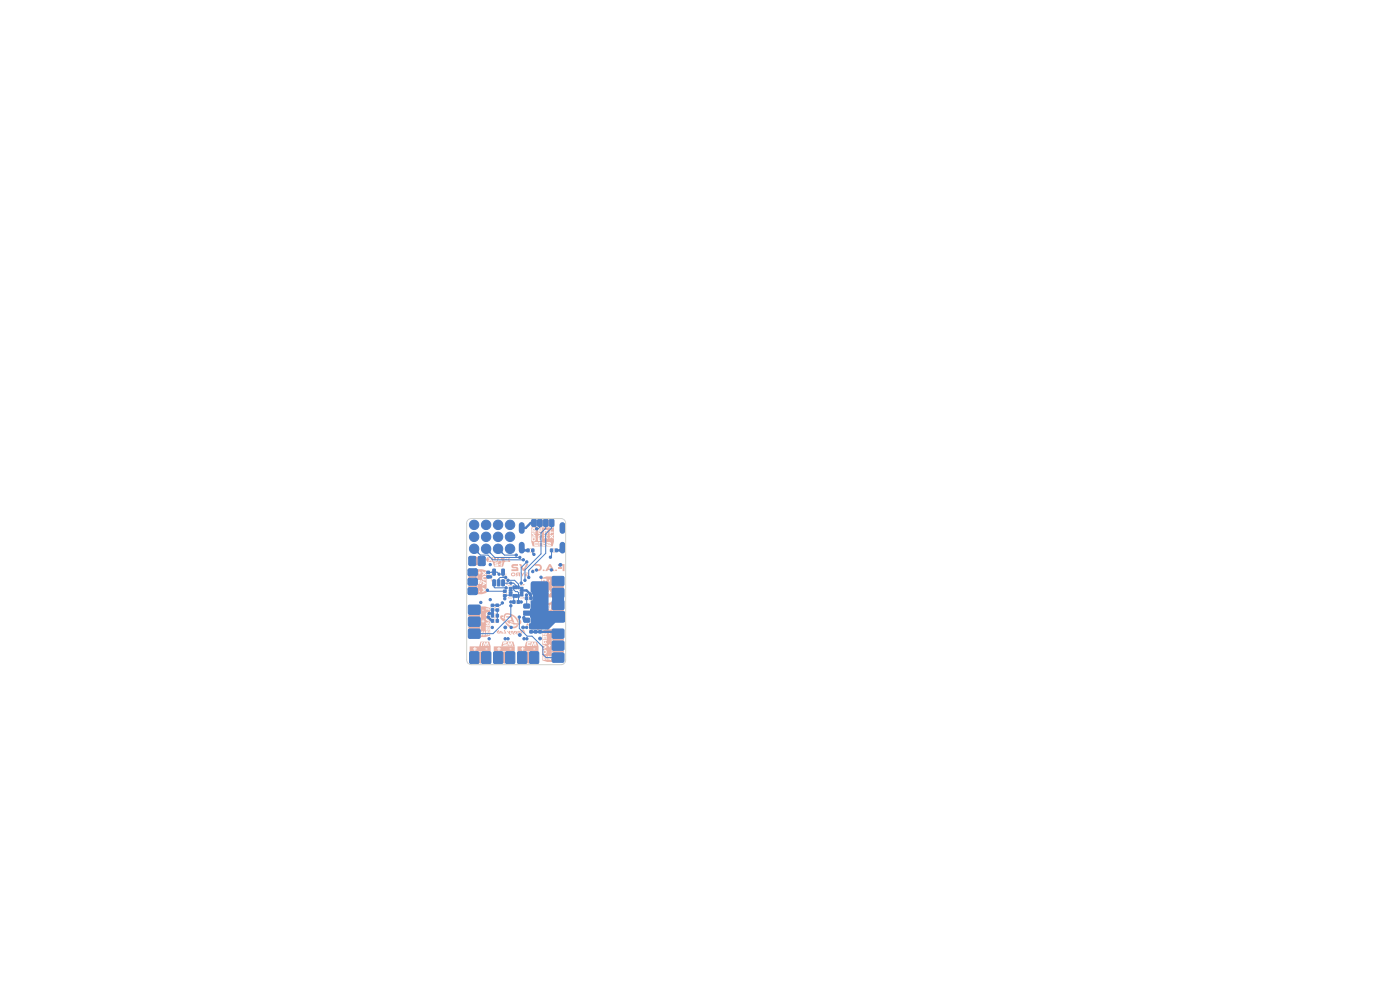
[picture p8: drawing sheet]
<svg xmlns="http://www.w3.org/2000/svg" width="297mm" height="210mm" viewBox="0 0 297 210" stroke-linecap="round" stroke-linejoin="round" font-family="sans-serif">
<g fill="#e8b2a7">
<path d="M101.7 138.3l.2-.1 .2 .2v2.1a.25 .25 0 0 1-.2 .3 .25 .25 0 0 1-.3-.3z"/>
<path d="M106.7 138.3l.3-.1 .2 .2v2.1a.25 .25 0 0 1-.2 .3 .25 .25 0 0 1-.3-.3z"/>
<path d="M111.8 138.3l.3-.1 .2 .2v2.1a.25 .25 0 0 1-.3 .3 .25 .25 0 0 1-.2-.3z"/>
<path d="M115.1 133.8l1-.3h1v6.9a2.83 2.83 0 0 1-2-.4v-.8l.2 .8 .3-.1 .1-.5 .1 .6h.2v-.6h.2v.6h.2v-.7l.2 .7h.3l.1-.2v-.7h-.2l-.1 .7-.1-.5-.2-.2-.2 .3h-.2v-.2h-.4l-.2 .6v-.6h-.3l.1-1a.46 .46 0 0 0 .3 .5 .46 .46 0 0 0 .6-.3 .46 .46 0 0 0-.3-.5l-.4-.1-.3 .4v-1.3l.6 .3-.5 .3v.3l.8-.5v-.2l-.5-.2h.7v.2h.3v.2h.1v-.2h.3v-.2h-.3v-.2h-.1v.2h-1l-.3-.2-.1 .2 .1-.6a.3 .3 0 0 0 .2 .3 .3 .3 0 0 0 .3-.1l.3 .2-.2-.7h-.2l-.1 .4-.1-.4h.6v-.2h-.8l-.1 .5v-.7h.6v-.4h-.2l-.1 .4v-.5h.4v.5h.2v-.7h-.8l-.1 .7v-1.4l.1 .6h.2v-.7l.1 .5 .2 .2 .3-.3h.7v-.3h-.2v.3h-.5v-.6h-.2l-.1 .7-.1-.6-.3-.1-.2 .3z"/>
<path d="M117.2 138h2.2a.26 .26 0 0 1 .3 .2 .26 .26 0 0 1-.3 .3h-2.1l-.2-.2z"/>
<path d="M109.8 137.1h1.5l.1-.3h.3l.2 .2h.9l.2-.5 .1 .5h.2l.2-.5 .1 .5h.2l-.2-.8-.2 .1-.2 .5-.1-.6h-.3l-.2 .8v-.2h-.7l.7-.1v-.2h-.6l.6-.1v-.2h-.7l-.2 .6h-.3l.2-.7h2.2a2.83 2.83 0 0 1 .4 2.1h-4.4v-.6h.7v.1h.3v.4h.2v-.3h2.5v-.2h-.3v.2h-2.2l.3-.1v-.1h-.3v-.4h-.2v.4h-1z"/>
<path d="M99.6 137.1h2l.2-.6h.2v.5h.7l.1-.5 .2 .5h.2l.2-.5 .1 .5h.2l-.3-.8-.2 .1-.1 .5-.2-.6h-.2l-.2 .8h-.2v-.5l.1-.1v-.2l-.6 .3 .1-.4h1.8a2.83 2.83 0 0 1 .4 2.1h-4.5v-.7h.7v.2h.3v.3h.2v-.2h2.6v-.2h-.4v.2h-2.2l.3-.1v-.2h-.3v-.3h-.2v.3h-1z"/>
<path d="M104.8 137.1h4.4v1.1h-4.4v-.7h.7v.2h.3v.3h.2v-.2h2.5v-.2h-.4v.2h-2.1l.3-.1v-.2h-.3v-.3h-.2v.3h-1z"/>
<path d="M106.6 136.1h2.3l.3 1h-2.9l.2-.7 .8 .3-.6 .1v.2h1.1l.1-.5 .2 .5h.2l.2-.5 .1 .5h.2l-.2-.8h-.2l-.2 .6-.2-.6h-.2l-.3 .8-.1-.4-.5-.1 .6-.1v-.2h-.6l-.4 .2z"/>
<path d="M117.2 135.5l2.2-.1a.26 .26 0 0 1 .3 .3 .26 .26 0 0 1-.3 .2h-2.1l-.1-.1z"/>
<path d="M102 128.6a2.83 2.83 0 0 1 2 .5v5.6a2.83 2.83 0 0 1-2 .5v-1l.1 .6h.2v-.7l.3 .7 .2-.1 .1-.6h.2v.6h.2v-.6l.2 .6h.3l.1-.2v-.6h-.2l-.1 .6-.2-.6-.3 .2-.4-.2-.1 .7-.2-.7h-.2l-.2 .3v-.4h1.9v-.8h-.2v.5h-.4h.3v-.5h-.2v.5h-.1v-.5h-.2v.8h-1.1v-1.6h1.1l.2 .4h.2v-.4h.1l.1 .4h-.6v.3h.8v-.6a.3 .3 0 0 0-.2-.3 .3 .3 0 0 0-.4 .2l-.2-.2v.2h-1.1v-.5l.4 .1v.3h.2v-.3h.2v-.1h-.2v-.3h-.2v.3h-.4v-.3h1.1l.8 .5v-.2l-.6-.3 .6-.3v-.2a2.17 2.17 0 0 1-1.9 .5v-1.1h1.1a.45 .45 0 0 0 .5 .4 .45 .45 0 0 0 .4-.6 .45 .45 0 0 0-.7-.2l-.2 .4h-1.1v-.7h.5v-.3h-.1v.3h-.4v-.3h1.6l.1 .2h.2l-.1-.3-.2-.1h-.5v.2h-1.1z"/>
<path d="M107.5 133.8h.2l.3 .4v-.4h.2v.6l.2 .2a.39 .39 0 0 1-.5-.4z"/>
<path d="M109.1 133.9a.65 .65 0 0 1 .8 .7h-.2l-.2-.3h-.3l-.2-.3 .5 .2-.1-.2h-.4z"/>
<path d="M108.3 133.9a.62 .62 0 0 1 .8 .7h-.2l-.1-.3h-.4l-.1-.3h.2l.1 .2 .1-.1-.1-.1h-.3z"/>
<path d="M106.1 133.9h.4l.1 .1h-.3l.3 .1a.16 .16 0 0 1 .2 .2 .16 .16 0 0 1-.3 .1v-.2h-.1v.2h-.2z"/>
<path d="M105.6 133.7h.2l.3 .7h-.4l-.3-.2v-.1h.2l.2 .1-.1-.2-.3 .1v-.2l.3-.1z"/>
<path d="M109.8 133.9a.33 .33 0 0 1 .5 0 .33 .33 0 0 1-.1 .5l-.4-.2v-.1h.2l.2 .1-.1-.2-.3 .1z"/>
<path d="M106.9 133.7a.48 .48 0 0 1 .5 .6v.1h-.6v-.2h.3z"/>
<path d="M110.6 133.7h.2a.52 .52 0 0 1 .6 .5l.1 .2h-.3l-.1-.3h-.2l-.1-.1 .3-.1-.1-.1h-.3z"/>
<path d="M110.3 133.7h.2l.3 .7h-.2z"/>
<path d="M112.3 133.4h.1l-.1 .3z"/>
<path d="M113 133.4h.1v.3z"/>
<path d="M113.2 133.4h.1v.3z"/>
<path d="M113.9 133.4h.1v.3z"/>
<path d="M114.2 133.4h.1l-.1 .3z"/>
<path d="M114.9 133.4h.1v.3z"/>
<path d="M99.5 132.9h2.1a.26 .26 0 0 1 .3 .3 .26 .26 0 0 1-.3 .2h-2.1l-.2-.2z"/>
<path d="M107.2 131.8v-.1a2.21 2.21 0 0 0 2.2 1.1l.3-.2a.19 .19 0 0 1 .3 .1 .19 .19 0 0 1-.2 .2l-.1 .2a1.71 1.71 0 0 1-2.5-1.3z"/>
<path d="M111.9 132.2l.3 .5-.6-.1z"/>
<path d="M108.9 132.5l.4 .1h-.4z"/>
<path d="M107.5 131.7h.8l-.1 .3 .5 .1a1.4 1.4 0 0 0 1.5-.1l-.4-.8a.73 .73 0 0 1 .8 .8 .73 .73 0 0 1-1.1 .5l-1.3-.4-.1 .1a.46 .46 0 0 1-.6-.4z"/>
<path d="M112.4 132.4h2.6v-1h.1v1.1z"/>
<path d="M104.8 132.1h.4z"/>
<path d="M107.4 130.7h.7a.56 .56 0 0 1 .6 .1 .56 .56 0 0 1 .2 .6l.1 .4a.19 .19 0 0 1 .1 .3 .19 .19 0 0 1-.3 0l-.2-.3-.8-.2 .3-.1a.26 .26 0 0 0 .4-.1 .26 .26 0 0 0-.2-.3l-.9-.1z"/>
<path d="M107.1 130.2a2.28 2.28 0 0 1 2.9 1.9h-.2a2.24 2.24 0 0 0-2.5-1.6l-.2 .7h-.1a.62 .62 0 0 1 .1-1z"/>
<path d="M106.2 130.6l.2-.1a.27 .27 0 0 1 .4 .2 .27 .27 0 0 1-.3 .3l.4 .2a.26 .26 0 0 1 .4 .1 .26 .26 0 0 1-.2 .4l-.1 .1a.99 .99 0 0 1-.9-1z"/>
<path d="M115.8 128.1l1.3-.4v3.8l-1.3-.4v-1.4l.8 .1-.6 .3v.2l.6 .2-.6 .2v.2l1-.3-.1-.2-.6-.2 .6-.2v-.3l-.9-.3v.3h-.2v-1.1h.2v.7h.2l.1-.8 .1 .5a.31 .31 0 0 0 .3 .4 .31 .31 0 0 0 .3-.4v-.7h-.3l-.1 .8v-.5a.3 .3 0 0 0-.3-.3 .3 .3 0 0 0-.3 .3h-.2z"/>
<path d="M104.8 131.3h.4z"/>
<path d="M104.8 131h.4z"/>
<path d="M99.4 130.5l2.2-.1a.26 .26 0 0 1 .3 .2 .26 .26 0 0 1-.3 .3h-2.1l-.1-.1z"/>
<path d="M104.8 130.2h.4z"/>
<path d="M117.2 129.5l2.2-.1a.25 .25 0 0 1 .3 .2 .25 .25 0 0 1-.3 .3h-2.1l-.1-.1z"/>
<path d="M105.1 128.7h.1l-.1 .4z"/>
<path d="M105.8 128.7h.1v.4z"/>
<path d="M104.1 128.8h.1v.3z"/>
<path d="M104.8 128.7l.1 .4z"/>
<path d="M112.3 127.7l2.8-.1v1.1h-.1v-.9z"/>
<path d="M109.3 128l.4 .1z"/>
<path d="M109.3 127.3l.4 .1z"/>
<path d="M112 127.2l.3 .1z"/>
<path d="M107.8 126.7l.8 .2h-.7z"/>
<path d="M110.4 126.8h.6l.2-.1-.1 .2z"/>
<path d="M115.2 123h.5v.5h-.2v-.4h-.2l-.1 .4z"/>
<path d="M114.8 122.6l1.2-.3v4.4l-1.2-.3v-.2h.4v-.3h.7v-.3h-.7v-.4h-.3v1h-.1v-1.7l1.1 .7-.1-.9-.2 .2v.2l-.4-.2 .7-.3v-.3l-1.1 .6v-1a.81 .81 0 0 0 1.1 .1v-.8h-1v.7h-.1z"/>
<path d="M116.1 122.3h1v4.4h-1v-1.2h.1v.2h.3v.3h.2v-.3h.3v-.2h-.3v-.3h-.2v.3h-.4v-2.1h.6v-.4h-.2v.4h-.4z"/>
<path d="M112 126.5l.3 .1z"/>
<path d="M106.7 125.8h.1v.3z"/>
<path d="M107.4 125.8h.1v.3z"/>
<path d="M101.3 120.7h.9l1 .3v4.8l-1 .3h-.9v-.5h.5v-.3h-.1v.3h-.4v-.8h1l.1 .5 .2-.3 .3 .1-.6 .3v.3l.8-.5v-.2l-.8-.4v.2h-1v-1.5l.1 .6h.2v-.7l.3 .7 .2-.1 .1-.4 .2 .1v.4l.2-.3 .3 .1-.6 .3v.2l.8-.4v-.2l-.8-.4v.2h-.1v-.4h-.2l-.1 .7-.2-.7h-.2l-.2 .3v-.7h1l.2 .5h.6v-.2h-.5l-.1-.2 .1-.2 .5-.1v-.2h-.6l-.2 .4h-1v-1.2l.4 .2v.2h.2v-.2h.2v-.2h-.2h.4l.3 .2-.3 .3v.2l.4-.3 .4 .3v-.3l-.2-.2 .2-.2v-.2l-.4 .3-.4-.4v.3h-.4v-.2h-.2v.2h-.4z"/>
<path d="M117.2 124.4l2.2-.1a.26 .26 0 0 1 .3 .2 .26 .26 0 0 1-.3 .3h-2.1l-.1-.1z"/>
<path d="M99.4 124.3l1.6-.2a.25 .25 0 0 1 .2 .3 .25 .25 0 0 1-.2 .2h-1.5l-.1-.1z"/>
<path d="M107.8 124.1l.8 .1h-.7v.2z"/>
<path d="M110.9 123.9l.4 .1-.2 .2z"/>
<path d="M110.4 124.1l.5 .1z"/>
<path d="M107.2 123.8l.5-.3v.6z"/>
<path d="M104.2 121.7h.1l-.1 1.7z"/>
<path d="M107.3 121.7h.1v1.7z"/>
<path d="M99.4 122.3l1.6-.2a.25 .25 0 0 1 .2 .3 .25 .25 0 0 1-.2 .2h-1.5l-.1-.1z"/>
<path d="M108.5 121.6a.48 .48 0 0 1 .8 0 .48 .48 0 0 1-.3 .7 .48 .48 0 0 1-.6-.4h.2a.25 .25 0 0 0 .3 .2 .25 .25 0 0 0 .2-.4h-.4l-.3 .2z"/>
<path d="M109.5 121.5h.8v.8h-.2v-.6l-.4 .1 .3 .1v.1l-.6 .3 .2-.3-.1-.2z"/>
<path d="M110.4 121.5h.2l.2 .3 .3-.3h.2l-.3 .5v.3h-.3v-.3z"/>
<path d="M111.4 121.5h.4a.4 .4 0 0 1 .4 .4 .4 .4 0 0 1-.4 .4h-.4v-.5h.5v.1h-.3l.2 .1a.19 .19 0 0 0 .2-.2 .19 .19 0 0 0-.2-.1h-.4z"/>
<path d="M103.9 121.7l.1 .4z"/>
<path d="M108.6 119.8l1.3-.1v.3l-1 .1 .9 .3 .2 .8h-1.5v-.4h1.1l-.1-.2h-.5a.45 .45 0 0 1-.5-.3 .45 .45 0 0 1 .1-.5z"/>
<path d="M110.1 119.7h.5l.5 1 .5-1h.5l-1 1.5-.2-.2z"/>
<path d="M113.4 119.7h.8a.75 .75 0 0 1 .8 .7 .75 .75 0 0 1-.8 .8h-.8v-.4h.8a.36 .36 0 0 0 .4-.4 .36 .36 0 0 0-.4-.4h-.8z"/>
<path d="M116.5 119.7l.4 .1 .7 1.4h-.4l-.5-1.1-.3 .5h.4l.1 .3h-.7l-.1 .3h-.4z"/>
<path d="M118.4 119.7h1.4v1.5h-.4v-1.2h-1z"/>
<path d="M118.4 120.2h.8v.4h-.8z"/>
<path d="M107.2 118.6l.4-.1v.4l-.4-.1z"/>
<path d="M103.4 118.2h4.9l-.3 .5 .3 .5h-1.3l-.3 1h-1.9l-.2-.7 .9 .3-.6 .1v.2h.8v-.3h.4v-.2h-.3l-.1 .2-.6-.3h1.1v.6h.2v-.5l.2-.1v-.2h-.3l-.1 .2h-1.1h.6v-.2h-.6l-.2 .2h-.3l-.1-.3-1.2-.1h.5l.2-.3 .2 .3h.3l-.3-.3h.3l.3 .3h1l.4-.1-.3-.2 .2-.3 .2 .6h.3l-.2-.4h.6l.2 .4h.7v-.8h-.7l-.2 .4h-.6l-.3-.4h-.1l-.5 .8h-.4l.3-.2 .1-.6h-.3v.5l-.1 .1-.3-.1v-.5h-.3v.5l-.4-.1 .4-.4h-.3l-.2 .2-.2-.2h-.3l.3 .4-.3 .4h-.2l-.3-.4z"/>
<path d="M101 118.2l.2-.1 .2 .2v1.4a.25 .25 0 0 1-.2 .3 .25 .25 0 0 1-.3-.3z"/>
<path d="M112.3 117.1l.4 .1h-.4z"/>
<path d="M117.3 117.1l.4 .1z"/>
<path d="M112.3 116.3l.4 .1z"/>
<path d="M117.3 116.3l.4 .1z"/>
<path d="M113 114.2h.4v.2a.19 .19 0 0 1-.2 .2 .19 .19 0 0 1-.2-.2z"/>
<path d="M112.7 111.9h4.8v3l-.3 1h-4.2v-.1h2.7l.2-.2 .3 .2h.7v-.2l-.7-.1h.6l.1-.3-.2-.2h-.7v.2l.7 .1h-.6l-.2 .3-.1-.4 .2-.2h-.3l-.4 .2v.2h.4v.2h-.4v-.6h-.2v.8h-.6v-.6h.5v-.2h-.7v.8h-.2v-.2h-.5l.5-.1v-.2h-.5v.2v-.3h.5v-.2h-.7v.8h-.4l-.3-1.4a.46 .46 0 0 0 .4 .4 .46 .46 0 0 0 .5-.2h.5l.1 .2h.3a.24 .24 0 0 0 .3 0 .24 .24 0 0 0 .1-.2v-.6h-.2v.6l-.1-.6h-.2v.6l-.1-.6h-.2v.6h-.5v-.6h-.8l-.1 .4v-1.3l.6 .5h-.5v.2h.8v-.2l-.5-.4 1-.1 .6 .3-.6 .3v.2l.8-.5h.5v.3l.2 .2-.2 .2v.2l.4-.3 .4 .4v-.3l-.3-.3 .3-.2v-.2l-.4 .3-.4-.3h-.5h1.7v.2l.3 .2-.3 .2v.3l.4-.3 .4 .3v-.3l-.3-.2 .3-.2v-.3l-.4 .4-.4-.3h-1.7l-.6-.4h1.1a.3 .3 0 0 0 .2 .3 .3 .3 0 0 0 .3-.2l.3 .2h.6v-.3h.6v-.2h-.6v-.3h-.2v.8h-.4l-.2-.6h-.2v.4l-.2-.1v-.3h.6v-.3h-.8v.6l-1.3-.1v.2h-.5v-.1l-.9 .1v-.7l.1 .4h.2v-.4a.19 .19 0 0 1 .2-.2 .19 .19 0 0 1 .2 .2l-.1 .2v-.2h-.2v.4h.5v-.2l.9 .2a.24 .24 0 0 0 .3 0 .24 .24 0 0 0 .1-.2v-.6h-.2v.6l-.1-.6h-.2v.6l-.1-.6h-.2v.6h-.5a.46 .46 0 0 0-.3-.6 .46 .46 0 0 0-.6 .4z"/>
<path d="M113.8 110.2l.2 .1-.1 1.4-.1-.1z"/>
<path d="M115.1 110.2l.2 .1-.1 1.4-.2-.1z"/>
<path d="M116.3 110.2l.2 .1-.1 1.4-.1-.1z"/>
<circle cx="115.6" cy="138.3" r=".25"/>
<circle cx="103.5" cy="130.3" r=".25"/>
<circle cx="113" cy="120.9" r=".2"/>
<circle cx="115.3" cy="120.9" r=".2"/>
<circle cx="118" cy="120.9" r=".2"/>
</g>
<g fill="#4d7fc4" stroke="#4d7fc4" stroke-width=".21">
<path d="M99.5 118.2l.3-.2h.9l.2 .2v1.4l-.1 .3-1 .1-.3-.2z"/>
<path d="M101.6 118.1l1-.1 .3 .2v1.4l-.1 .3-1 .1-.3-.2-.1-1.4z"/>
<path d="M99.4 128.5l.2-.2 2.1 .1 .2 .2-.1 1.6-.2 .1h-2.1l-.2-.3z"/>
<path d="M99.4 131l.2-.1h2.1l.2 .3-.1 1.5-.2 .2-2.1-.1-.2-.2z"/>
<path d="M99.4 133.6l.2-.2 2.1 .1 .2 .2-.1 1.6-.2 .1h-2.1l-.2-.3z"/>
<path d="M107.4 138.3l1.5-.1 .3 .2v2.1l-.1 .2-1.6 .1-.2-.2-.1-2.1z"/>
<path d="M104.7 138.4l.3-.2h1.4l.2 .2 .1 2.1-.1 .2-1.6 .1-.3-.2z"/>
<path d="M117.2 133.6l.2-.2 2.1 .1 .2 .2-.1 1.6-.2 .1h-2.1l-.2-.3z"/>
<path d="M117.2 136.1l.2-.1h2.1l.2 .3-.1 1.5-.2 .2-2.1-.1-.2-.2z"/>
<path d="M117.2 138.6l.2-.1 2.1 .1 .2 .2-.1 1.6-.2 .1-2.1-.1-.2-.2z"/>
<path d="M112.4 138.3l1.6-.1 .3 .2v2.1l-.1 .2-1.6 .1-.2-.2-.1-2.1z"/>
<path d="M109.8 138.4l.3-.2h1.4l.2 .2 .1 2.1-.2 .2-1.5 .1-.3-.2z"/>
<path d="M102.3 138.3l1.6-.1 .2 .2v2.1l-.1 .2-1.6 .1-.2-.2-.1-2.1z"/>
<path d="M99.7 138.4l.2-.2h1.4l.3 .2v2.1l-.1 .2-1.6 .1-.2-.2z"/>
<path d="M99.3 124.8l.3-.2 1.5 .1 .2 .3-.1 1-.3 .1h-1.5l-.1-.3z"/>
<path d="M99.3 122.8l.3-.2 1.5 .1 .2 .3-.1 1-.3 .1h-1.5l-.1-.3z"/>
<path d="M99.3 120.8l.3-.2 1.5 .1 .2 .3-.1 1-.3 .1h-1.5l-.1-.3z"/>
<path d="M117.3 129.9h2.2l.2 .3-.1 1.5-.2 .2-2.1-.1-.2-.2v-1.4z"/>
<path d="M117.3 127.4h2.2l.2 .2-.1 1.6-.2 .1h-2.1l-.2-.3v-1.4z"/>
<path d="M117.2 124.9l.2-.1 2.1 .1 .2 .2-.1 1.6-.2 .1-2.1-.1-.2-.2z"/>
<path d="M117.2 122.4l.2-.1h2.1l.2 .3-.1 1.5-.2 .2-2.1-.1-.2-.2z"/>
<path d="M105.2 128.2h.6v.4h-.6z"/>
<path d="M105.2 129.2h.6v.4h-.6z"/>
<path d="M104.2 130.3h.5v.6h-.5z"/>
<path d="M105.3 130.3h.4v.6h-.4z"/>
<path d="M105.3 131.4h.4v.6h-.4z"/>
<path d="M104.2 131.4h.5v.6h-.5z"/>
<path d="M106.5 120.7l.5 .1-.1 1.2-.5-.1z"/>
<path d="M104.6 120.7l.5 .1-.1 1.2-.5-.1z"/>
<path d="M104.6 123l.5 .1-.1 1.2-.5-.1z"/>
<path d="M105.5 123l.6 .1-.1 1.2-.5-.1z"/>
<path d="M106.5 123l.5 .1-.1 1.2-.5-.1z"/>
<path d="M111.8 116.5h.4v.5h-.4z"/>
<path d="M112.8 116.5h.5v.5h-.5z"/>
<path d="M108.8 127.4h.4v.6h-.4z"/>
<path d="M109.7 127.4h.5v.6h-.5z"/>
<path d="M111.2 128.2l1.1-.1 .1 .8-.2 .1h-1l-.1-.2z"/>
<path d="M111.1 129.6h1.5v-.4h3.1v1.7h-3.1v-.4h-1.5z"/>
<path d="M111.2 131.2l1.1-.1 .1 .8-.2 .1h-1l-.1-.2z"/>
<path d="M109.8 124.3h.4l-.1 .6-.3-.1z"/>
<path d="M109.3 124.3h.4l-.1 .6-.3-.1z"/>
<path d="M108.8 124.3h.4l-.1 .6-.3-.1z"/>
<path d="M108 124.6h.6v.3h-.5z"/>
<path d="M108 125.1h.6v.3h-.5z"/>
<path d="M108 125.6h.6v.3h-.5z"/>
<path d="M108 126.1h.6v.3h-.5z"/>
<path d="M108.8 126.1l.4 .1-.1 .5h-.3z"/>
<path d="M109.3 126.1l.4 .1-.1 .5h-.3z"/>
<path d="M109.8 126.1l.4 .1-.1 .5h-.3z"/>
<path d="M110.4 126.1h.5l.1 .3h-.6z"/>
<path d="M110.4 125.6h.5l.1 .3h-.6z"/>
<path d="M110.4 125.1h.5l.1 .3h-.6z"/>
<path d="M110.4 124.6h.5l.1 .3h-.6z"/>
<path d="M103.3 122.1h.5v.5h-.5z"/>
<path d="M103.3 121.2h.5v.5h-.5z"/>
<path d="M112.4 133.8h.5v.5h-.5z"/>
<path d="M112.4 132.8h.5v.5h-.5z"/>
<path d="M117.8 116.5h.5v.5h-.5z"/>
<path d="M116.8 116.5h.4v.5h-.4z"/>
<path d="M113.4 133.8h.5v.5h-.5z"/>
<path d="M113.4 132.8h.5v.5h-.5z"/>
<path d="M112.9 110.3l.6-.1 .3 .1v1.1l-.2 .3h-.6l-.2-.2z"/>
<path d="M114.1 110.3l.7-.1 .2 .1v1.1l-.1 .3h-.6l-.3-.2z"/>
<path d="M115.4 110.3l.6-.1 .3 .1v1.1l-.2 .3h-.6l-.2-.2z"/>
<path d="M116.6 110.3l.7-.1 .2 .1v1.1l-.1 .3h-.6l-.3-.2z"/>
<path d="M112.4 126.6h.5v.6h-.5z"/>
<path d="M111.5 126.6h.4v.6h-.4z"/>
<path d="M104.2 128.2h.6v.5h-.6z"/>
<path d="M104.2 129.1h.6v.5h-.6z"/>
<path d="M114.3 133.8h.5v.5h-.5z"/>
<path d="M114.3 132.8h.5v.5h-.5z"/>
<path d="M106.8 125.2h.6v.5h-.6z"/>
<path d="M106.8 126.1h.6v.5h-.6z"/>
<circle cx="100.6" cy="116.4" r="1"/>
<circle cx="100.6" cy="113.9" r="1"/>
<circle cx="100.6" cy="111.3" r="1"/>
<circle cx="103.1" cy="116.4" r="1"/>
<circle cx="103.1" cy="113.9" r="1"/>
<circle cx="103.1" cy="111.3" r="1"/>
<circle cx="105.7" cy="116.4" r="1"/>
<circle cx="105.7" cy="113.9" r="1"/>
<circle cx="105.7" cy="111.3" r="1"/>
<circle cx="108.2" cy="116.4" r="1"/>
<circle cx="108.2" cy="113.9" r="1"/>
<circle cx="108.2" cy="111.3" r="1"/>
<circle cx="99.7" cy="118.3" r=".25"/>
<circle cx="99.7" cy="119.7" r=".25"/>
<circle cx="100.6" cy="119.7" r=".25"/>
<circle cx="100.7" cy="118.3" r=".25"/>
<circle cx="101.7" cy="118.3" r=".25"/>
<circle cx="101.7" cy="119.7" r=".25"/>
<circle cx="102.6" cy="118.3" r=".25"/>
<circle cx="102.6" cy="119.7" r=".25"/>
<circle cx="101.5" cy="128.7" r=".25"/>
<circle cx="99.7" cy="128.7" r=".25"/>
<circle cx="101.5" cy="130" r=".25"/>
<circle cx="99.7" cy="130" r=".25"/>
<circle cx="101.5" cy="131.2" r=".25"/>
<circle cx="99.7" cy="131.2" r=".25"/>
<circle cx="101.5" cy="132.5" r=".25"/>
<circle cx="99.7" cy="132.5" r=".25"/>
<circle cx="101.5" cy="133.8" r=".25"/>
<circle cx="99.7" cy="133.8" r=".25"/>
<circle cx="101.5" cy="135.1" r=".25"/>
<circle cx="99.7" cy="135.1" r=".25"/>
<circle cx="108.9" cy="140.4" r=".25"/>
<circle cx="108.9" cy="138.6" r=".25"/>
<circle cx="107.6" cy="140.4" r=".25"/>
<circle cx="107.6" cy="138.6" r=".25"/>
<circle cx="106.3" cy="140.4" r=".25"/>
<circle cx="106.3" cy="138.6" r=".25"/>
<circle cx="105.1" cy="140.4" r=".25"/>
<circle cx="105.1" cy="138.6" r=".25"/>
<circle cx="119.3" cy="133.8" r=".25"/>
<circle cx="117.5" cy="133.8" r=".25"/>
<circle cx="119.3" cy="135.1" r=".25"/>
<circle cx="117.5" cy="135.1" r=".25"/>
<circle cx="119.3" cy="136.3" r=".25"/>
<circle cx="117.5" cy="136.3" r=".25"/>
<circle cx="119.3" cy="137.6" r=".25"/>
<circle cx="117.5" cy="137.6" r=".25"/>
<circle cx="119.3" cy="138.9" r=".25"/>
<circle cx="117.5" cy="138.9" r=".25"/>
<circle cx="119.3" cy="140.1" r=".25"/>
<circle cx="117.5" cy="140.1" r=".25"/>
<circle cx="113.9" cy="140.4" r=".25"/>
<circle cx="113.9" cy="138.6" r=".25"/>
<circle cx="112.7" cy="140.4" r=".25"/>
<circle cx="112.7" cy="138.6" r=".25"/>
<circle cx="111.4" cy="140.4" r=".25"/>
<circle cx="111.4" cy="138.6" r=".25"/>
<circle cx="110.1" cy="140.4" r=".25"/>
<circle cx="110.1" cy="138.6" r=".25"/>
<circle cx="103.8" cy="140.4" r=".25"/>
<circle cx="103.8" cy="138.6" r=".25"/>
<circle cx="102.5" cy="140.4" r=".25"/>
<circle cx="102.5" cy="138.6" r=".25"/>
<circle cx="101.2" cy="140.4" r=".25"/>
<circle cx="101.2" cy="138.6" r=".25"/>
<circle cx="100" cy="140.4" r=".25"/>
<circle cx="100" cy="138.6" r=".25"/>
<circle cx="99.6" cy="125.8" r=".25"/>
<circle cx="101" cy="125.8" r=".25"/>
<circle cx="101" cy="124.9" r=".25"/>
<circle cx="99.6" cy="124.9" r=".25"/>
<circle cx="99.6" cy="123.8" r=".25"/>
<circle cx="101" cy="123.8" r=".25"/>
<circle cx="101" cy="122.9" r=".25"/>
<circle cx="99.6" cy="122.9" r=".25"/>
<circle cx="99.6" cy="121.9" r=".25"/>
<circle cx="101" cy="121.9" r=".25"/>
<circle cx="99.6" cy="120.9" r=".25"/>
<circle cx="101" cy="120.9" r=".25"/>
<circle cx="117.5" cy="131.5" r=".25"/>
<circle cx="119.3" cy="131.5" r=".25"/>
<circle cx="117.5" cy="130.2" r=".25"/>
<circle cx="119.3" cy="130.2" r=".25"/>
<circle cx="117.5" cy="129" r=".25"/>
<circle cx="119.3" cy="129" r=".25"/>
<circle cx="117.5" cy="127.7" r=".25"/>
<circle cx="119.3" cy="127.7" r=".25"/>
<circle cx="117.5" cy="126.4" r=".25"/>
<circle cx="119.3" cy="126.4" r=".25"/>
<circle cx="117.5" cy="125.2" r=".25"/>
<circle cx="119.3" cy="125.2" r=".25"/>
<circle cx="117.5" cy="123.9" r=".25"/>
<circle cx="119.3" cy="123.9" r=".25"/>
<circle cx="117.5" cy="122.6" r=".25"/>
<circle cx="119.3" cy="122.6" r=".25"/>
<circle cx="107.2" cy="135.5" r=".25"/>
<circle cx="111.8" cy="135.5" r=".25"/>
<circle cx="103.6" cy="130.9" r=".25"/>
<circle cx="103.8" cy="135.5" r=".25"/>
<circle cx="107.8" cy="135.5" r=".25"/>
<circle cx="111.2" cy="135.5" r=".25"/>
<circle cx="118.9" cy="119.8" r=".3"/>
<circle cx="108.4" cy="127.7" r=".25"/>
<circle cx="107.3" cy="122.5" r=".25"/>
<circle cx="103.4" cy="125.2" r=".25"/>
<circle cx="112.5" cy="126" r=".25"/>
<circle cx="104.1" cy="122.4" r=".25"/>
<circle cx="114.8" cy="122.4" r=".25"/>
<circle cx="102" cy="127.8" r=".25"/>
<circle cx="113" cy="121.3" r=".25"/>
<circle cx="107.2" cy="133.1" r=".3"/>
<circle cx="111.1" cy="131" r=".25"/>
<circle cx="114.6" cy="135.5" r=".3"/>
<circle cx="110.3" cy="134.7" r=".3"/>
<circle cx="104" cy="119.8" r=".25"/>
<circle cx="111" cy="133.1" r=".3"/>
<circle cx="103.8" cy="130.1" r=".25"/>
<circle cx="108.4" cy="133.1" r=".25"/>
<circle cx="107.1" cy="127" r=".25"/>
<circle cx="104" cy="127.2" r=".25"/>
<circle cx="117" cy="120.9" r=".25"/>
<circle cx="111.7" cy="126.2" r=".25"/>
<circle cx="105.9" cy="121.8" r=".25"/>
<circle cx="113.8" cy="112.2" r=".25"/>
<circle cx="113.8" cy="120.9" r=".25"/>
<circle cx="104.4" cy="133.1" r=".25"/>
<circle cx="110.6" cy="127.7" r=".25"/>
<circle cx="111.7" cy="133.1" r=".25"/>
<circle cx="106.6" cy="127.9" r=".25"/>
<circle cx="113.3" cy="117.6" r=".25"/>
<circle cx="116.8" cy="118.2" r=".25"/>
<circle cx="108.4" cy="128.5" r=".25"/>
<circle cx="110.2" cy="130.9" r=".25"/>
<circle cx="111.4" cy="123.1" r=".25"/>
<circle cx="112.2" cy="122.5" r=".25"/>
<circle cx="110.6" cy="123.7" r=".25"/>
<circle cx="111.8" cy="119.2" r=".25"/>
<circle cx="107.8" cy="123.1" r=".25"/>
<circle cx="107.4" cy="124.7" r=".25"/>
<circle cx="108.4" cy="123.7" r=".25"/>
<circle cx="111" cy="118.7" r=".25"/>
<circle cx="109.5" cy="117.7" r=".25"/>
<circle cx="110.3" cy="118.2" r=".25"/>
</g>
<path d="M110.7 111.4v1.2M110.7 115.6v1.2M119.3 111.4v1.2M119.3 115.6v1.2" fill="none" stroke="#4d7fc4" stroke-width="1.3"/>
<g fill="none" stroke="#4d7fc4" stroke-width=".21">
<path d="M100.6 116.4l1.3 1.4h1.6l1 1h6.5M103.1 116.4l1.9 1.9h5.3M105.7 116.4l1.3 1.4h2.5M110.3 118.3h.1M111 118.8h.1M111.8 119.2l-1.2 1.2v3.3M113 116.8v.6l.3 .2M114.5 110.9v.9l-.3 .4h-.4M115.8 110.9v1.1l-1 1.1v4.4l-3.4 3.4v2.2M117 116.8v1.2l-.2 .2M117 110.9v1.1l-1.2 1.3v4.1l-3.6 3.6v1.5M103.4 125.2l.1 .2h3.6"/>
<path d="M103.6 121.4h1.8l.5 .4M104.8 123.6v.9l.2 .2h2.4M105.5 130.6h.1M105.5 129.4v2.3M106.6 127.9l-.5 .5h-1.6M106.7 121.4l.1 1.1M106.7 123.6l2.3 .1 .5 .5v.4M107.3 122.5h-1.2l-.3 .3v.8M107.8 123.1h1.4l.8 .8v.7M108.3 126.3h-1.1l-.1 .1v.6M108.4 128.5v2.2l-3.8 3.7h-4M109 124.6v.5l.4 .4h.4l.2 .2v2h.6"/>
<path d="M109.5 126.4h-.5v1.3h-.6M110.2 130.9v2.4l1.6 1.7h1.1l2.3 2.3v1.5l.7 .7h2.5M110.7 124.8v1M111.7 126.2v2.4M113.8 120.9h.1"/>
</g>
<path d="M110.7 116.2l.5 .6h.8M113.3 110.9h-.7l-1.1 1.1h-.8M119.3 116.2l-.6 .6h-.7M103.6 130.9l.9 .8M103.6 122.4h.5M103.8 130.1h.7M104.5 129.4v1.2M104.5 130.6h.1M110.7 125.3h1a2.37 2.37 0 0 1 1 1.6M111.1 131l.1 .6h.5M112.7 134h5.3l.4 .4" fill="none" stroke="#4d7fc4" stroke-width=".5"/>
<g fill="#4d7fc4">
<path d="M112.7 123.5l.4-.2h2.8l.3 .2 .2 .3v5.8l3.3 .1 .3 .4v1.5l-.2 .4-.3 .1h-1.7l-1.5 1.4-3.6 .1-.3-.2-.2-1 .4-.2v-4.7l.5-.4-.1-.9-.4-.7v-1.7z"/>
<path d="M117.5 124.8h1.7l.5 .4v3.7l-.4 .4h-1.8l-.4-.3v-3.7z"/>
<path d="M100.6 116.4l.9 .3 .2 .7-.1 .1-.8-.1z"/>
<path d="M105.7 116.4l.9 .3 .2 .7-.2 .1-.7-.1z"/>
<path d="M103.1 116.4l1 .3 .1 .7-.1 .1-.7-.1z"/>
</g>
<path d="M99.3 110.3l.7-.3h19a1 1 0 0 1 1 1v29a1 1 0 0 1-1 1h-19a1 1 0 0 1-1-1v-29z" fill="none" stroke="#d0d2cd" stroke-width=".21"/>
</svg>
